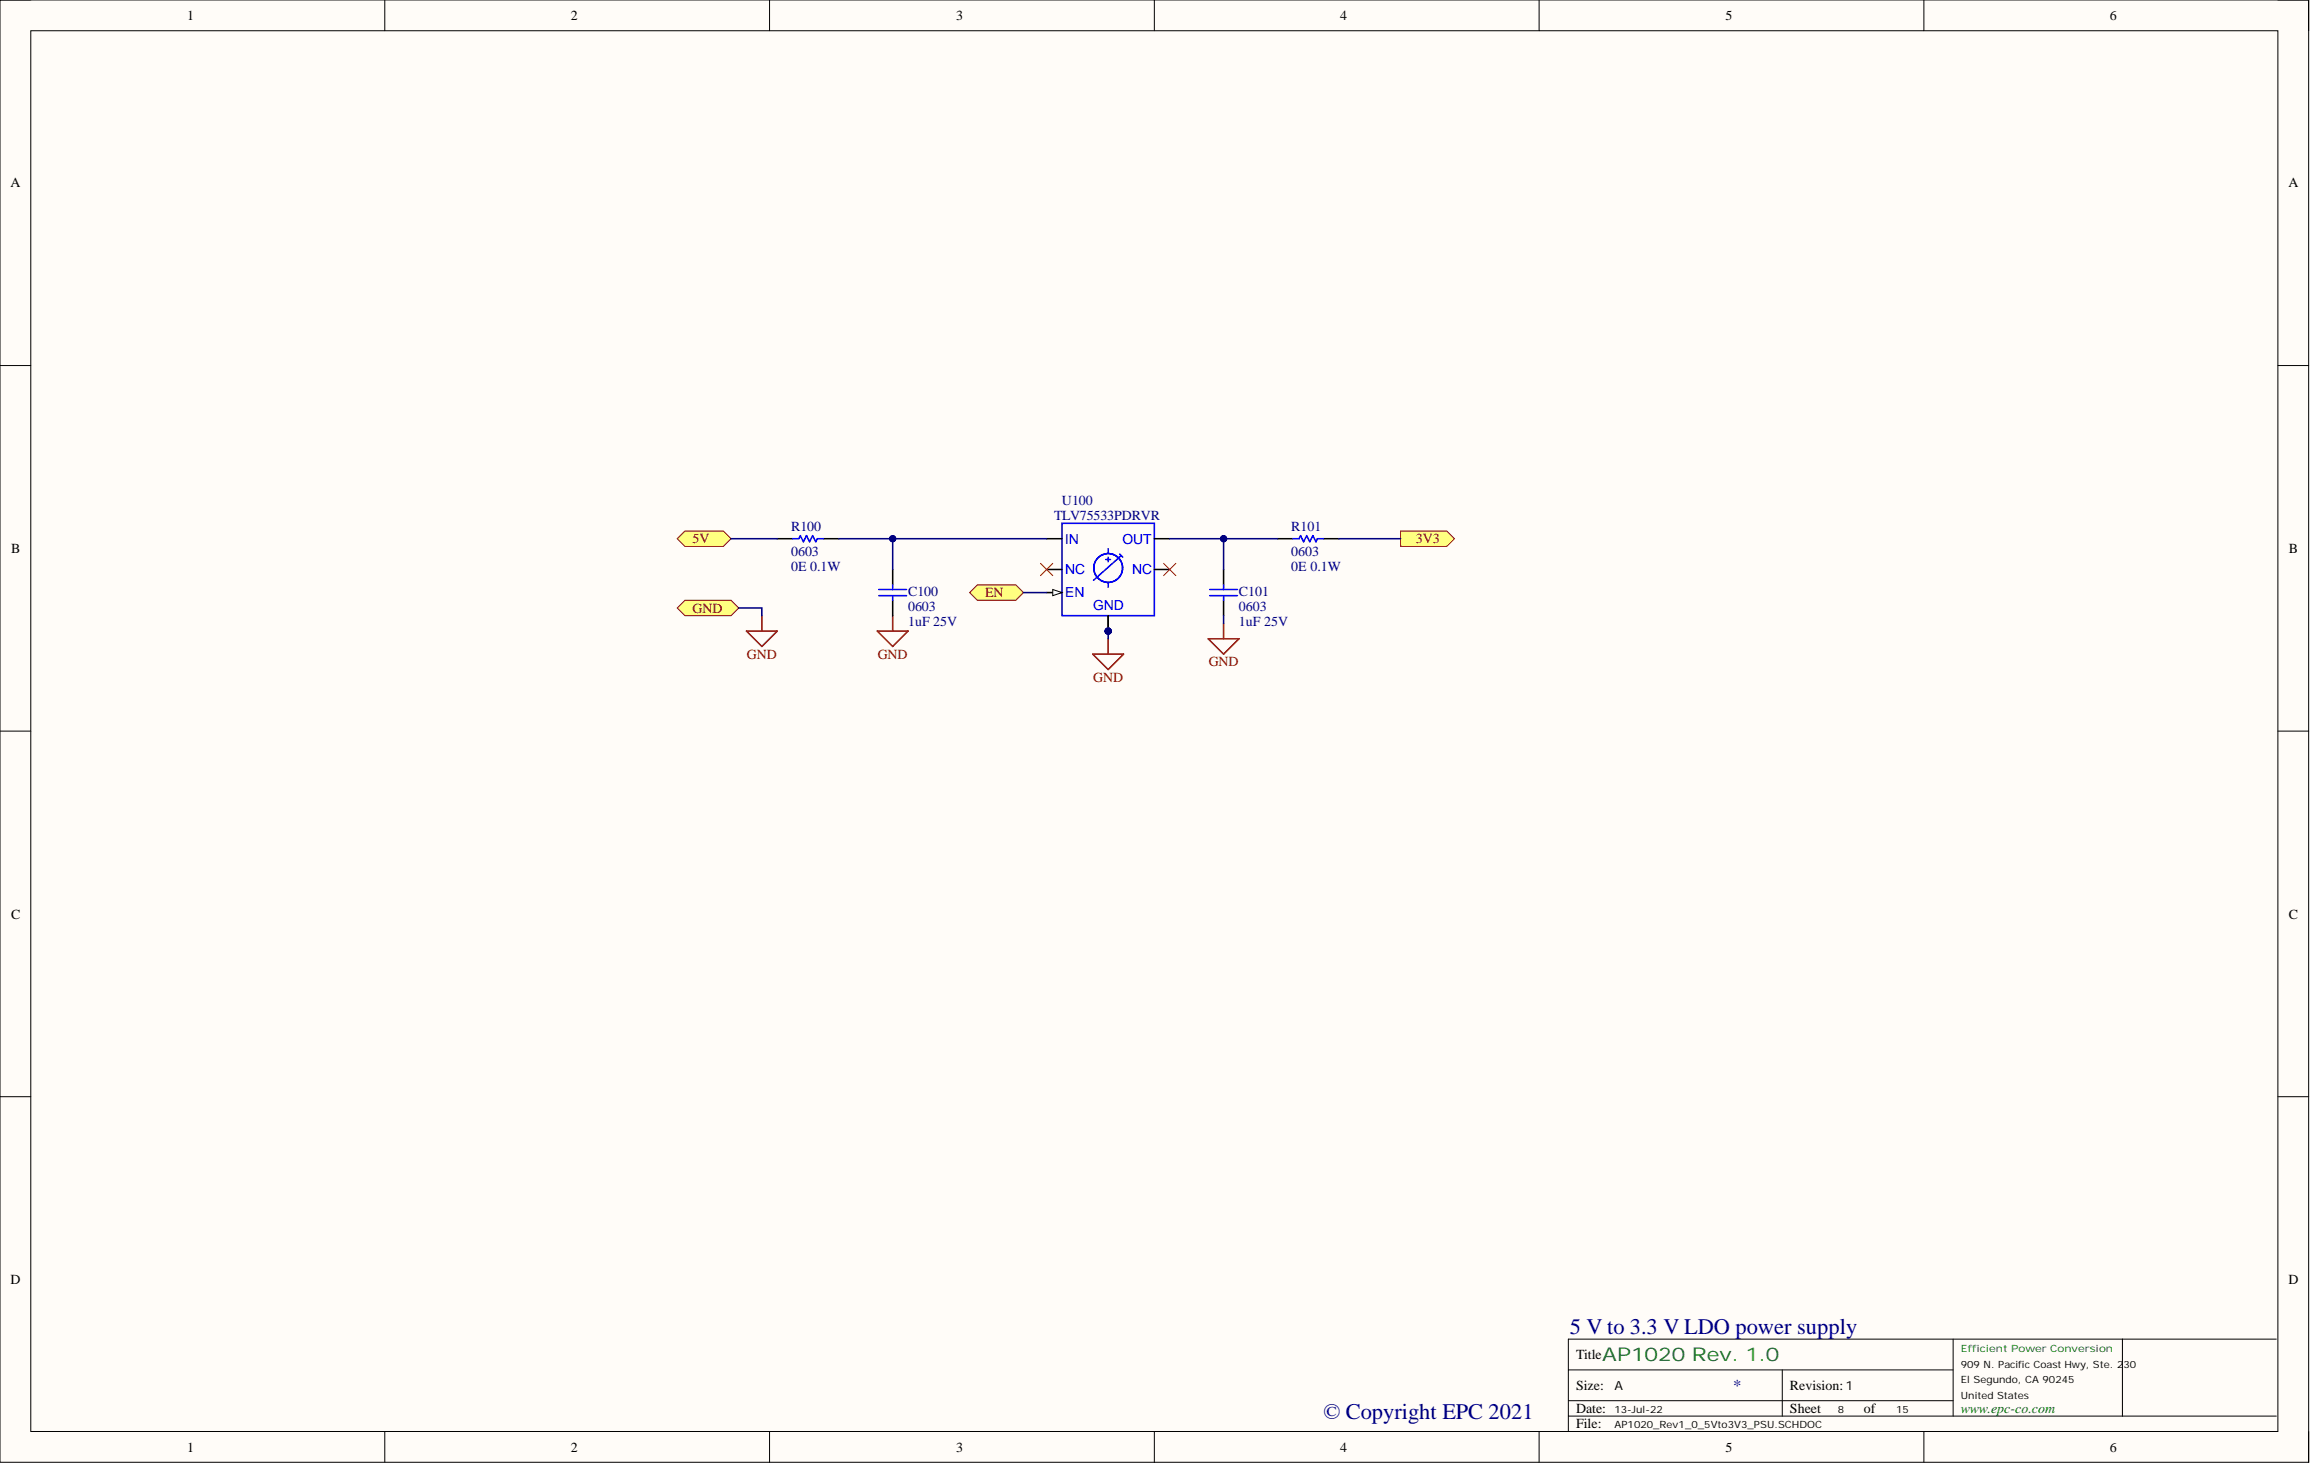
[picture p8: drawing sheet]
<svg xmlns="http://www.w3.org/2000/svg" width="381mm" height="241mm" viewBox="0 0 381 241" stroke-linecap="round" stroke-linejoin="round" font-family="sans-serif">
<defs><g id="words">
<g font-size="3.7" fill="#000080">
<text x="258.7" y="219.8">5 V to 3.3 V LDO power supply</text>
<text x="218.1" y="233.7">© Copyright EPC 2021</text>
</g>
<text font-size="3.1" fill="#008000" x="264" y="224.2">AP1020 Rev. 1.0</text>
<text font-size="2.7" fill="#000080" x="285.6" y="229.1">*</text>
<g font-size="2.3">
<text x="30.9" y="3.3">1</text>
<text x="94.1" y="3.3">2</text>
<text x="157.5" y="3.3">3</text>
<text x="220.9" y="3.3">4</text>
<text x="284.3" y="3.3">5</text>
<text x="347.7" y="3.3">6</text>
<text x="1.7" y="30.9">A</text>
<text x="377.1" y="30.9">A</text>
<text x="1.8" y="91.1">B</text>
<text x="377.2" y="91.1">B</text>
<text x="1.8" y="151.3">C</text>
<text x="377.2" y="151.3">C</text>
<text x="1.7" y="211.5">D</text>
<text x="377.1" y="211.5">D</text>
<text x="259.7" y="223.9">Title</text>
<text x="259.7" y="228.9">Size:</text>
<text x="259.7" y="232.7">Date:</text>
<text x="295" y="228.9">Revision:1</text>
<text x="295" y="232.7">Sheet</text>
<text x="307.2" y="232.7">of</text>
<text x="30.9" y="239.1">1</text>
<text x="94.1" y="239.1">2</text>
<text x="157.5" y="239.1">3</text>
<text x="220.9" y="239.1">4</text>
<text x="259.7" y="235.3">File:</text>
<text x="284.3" y="239.1">5</text>
<text x="347.7" y="239.1">6</text>
</g>
<g font-size="2.3" fill="#000080">
<text x="175" y="83.2">U100</text>
<text x="130.4" y="87.5">R100</text>
<text x="173.7" y="85.7">TLV75533PDRVR</text>
<text x="212.8" y="87.5">R101</text>
<text x="130.4" y="91.5">0603</text>
<text x="130.4" y="94.1">0E 0.1W</text>
<text x="212.8" y="91.5">0603</text>
<text x="212.8" y="94.1">0E 0.1W</text>
<text x="149.6" y="100.6">0603</text>
<text x="149.6" y="98.1">C100</text>
<text x="204.2" y="100.6">0603</text>
<text x="204.2" y="98.1">C101</text>
<text x="149.6" y="103.2">1uF 25V</text>
<text x="204.2" y="103.2">1uF 25V</text>
</g>
<g font-size="2.3" fill="#800000">
<text x="114.1" y="89.5">5V</text>
<text x="233.3" y="89.5">3V3</text>
<text x="114.1" y="100.9">GND</text>
<text x="162.3" y="98.4">EN</text>
<text x="123.1" y="108.5">GND</text>
<text x="144.7" y="108.5">GND</text>
<text x="180.2" y="112.3">GND</text>
<text x="199.2" y="109.8">GND</text>
</g>
<g font-size="2.3" fill="#00f">
<text x="175.5" y="89.5">IN</text>
<text x="185" y="89.5">OUT</text>
<text x="175.5" y="94.6">NC</text>
<text x="186.5" y="94.6">NC</text>
<text x="175.5" y="98.4">EN</text>
<text x="180.2" y="100.4">GND</text>
</g>
<text font-size="2.3" fill="#008000" x="323.1" y="232.7">www.epc-co.com</text>
<text font-size="2.1" x="266.1" y="229">A</text>
<text font-size="1.6" fill="#008000" x="323.1" y="222.8">Efficient Power Conversion</text>
<g font-size="1.6">
<text x="323.1" y="225.3">909 N. Pacific Coast Hwy, Ste. 230</text>
<text x="323.1" y="227.8">El Segundo, CA 90245</text>
<text x="266.1" y="232.7">13-Jul-22</text>
<text x="302.8" y="232.7">8</text>
<text x="312.5" y="232.7">15</text>
<text x="323.1" y="230.4">United States</text>
<text x="266.1" y="235.2">AP1020_Rev1_0_5Vto3V3_PSU.SCHDOC</text>
</g>
</g></defs>
<path d="M0 0h380.5v240.9h-380.5z" fill-rule="evenodd" fill="#fffcf8"/>
<path d="M0 0h380.5v240.9h-380.5z" fill="none" stroke="#000" stroke-width=".16"/>
<path d="M5.1 5.1h370.3v230.7h-370.3z" fill-rule="evenodd" fill="#fffcf8"/>
<g fill="none" stroke="#000" stroke-width=".16">
<path d="M0 0h5.1M63.4 0v5.1M126.8 0v5.1M190.2 0v5.1M253.6 0v5.1M317 0v5.1M375.4 0h5.1v5.1M5.1 5.1h370.3v230.7h-370.3zM0 60.2h5.1M375.4 60.2h5.1M0 120.4h5.1M375.4 120.4h5.1"/>
<path d="M0 180.6h5.1M375.4 180.6h5.1M63.4 235.8v5.1M126.8 235.8v5.1M190.2 235.8v5.1M253.6 235.8v5.1M258.5 225.6h63.4M258.5 233.2h116.6M258.5 230.7h63.4M293.7 225.6v7.6M317 235.8v5.1M321.9 220.6v12.6"/>
<path d="M349.8 220.6v12.6M375.1 220.6h-116.6v15.2M380.5 235.8v5.1"/>
</g>
<path d="M144.6 103.9h5l-2.5 2.6zM147.1 101.4v2.5M180.1 107.7h5.1l-2.6 2.6zM182.6 105.2v2.5" fill="none" stroke="#800000" stroke-width=".25"/>
<path d="M111.6 88.7l1.3-1.2h6.3l1.3 1.2-1.3 1.3h-6.3z" fill-rule="evenodd" fill="#ffff80"/>
<path d="M111.6 88.7l1.3-1.2h6.3l1.3 1.2-1.3 1.3h-6.3z" fill="none" stroke="#800000" stroke-width=".16"/>
<path d="M123 103.9h5.1l-2.6 2.6zM125.5 101.4v2.5" fill="none" stroke="#800000" stroke-width=".25"/>
<path d="M230.8 87.5h7.6l1.3 1.2-1.3 1.3h-7.6z" fill-rule="evenodd" fill="#ffff80"/>
<path d="M230.8 87.5h7.6l1.3 1.2-1.3 1.3h-7.6z" fill="none" stroke="#800000" stroke-width=".16"/>
<path d="M111.6 100.1l1.3-1.2h7.6l1.2 1.2-1.2 1.3h-7.6z" fill-rule="evenodd" fill="#ffff80"/>
<path d="M111.6 100.1l1.3-1.2h7.6l1.2 1.2-1.2 1.3h-7.6z" fill="none" stroke="#800000" stroke-width=".16"/>
<path d="M128.1 88.7h2.5M135.7 88.7h2.5M147.1 93.8v2.5M147.1 98.9v2.5M201.6 93.8v2.5M201.6 98.9v2.5M210.5 88.7h2.6M218.1 88.7h2.6" fill="none" stroke="#000" stroke-width=".25"/>
<path d="M130.6 88.7h1l.3-.5 .5 1 .5-1 .5 1 .5-1 .5 1 .3-.5h1M144.8 98.1h4.6M144.8 97.1h4.6M147.1 96.3v.8M147.1 98.1v.8M199.4 98.1h4.5M199.4 97.1h4.5M201.6 96.3v.8M201.6 98.1v.8M213.1 88.7h1l.2-.5 .5 1 .5-1 .5 1 .5-1 .6 1 .2-.5h1" fill="none" stroke="#00f" stroke-width=".25"/>
<path d="M199.1 105.2h5.1l-2.6 2.5zM201.6 102.7v2.5" fill="none" stroke="#800000" stroke-width=".25"/>
<path d="M159.8 97.6l1.3-1.3h6.3l1.3 1.3-1.3 1.3h-6.3z" fill-rule="evenodd" fill="#ffff80"/>
<path d="M159.8 97.6l1.3-1.3h6.3l1.3 1.3-1.3 1.3h-6.3z" fill="none" stroke="#800000" stroke-width=".16"/>
<circle cx="182.6" cy="103.9" r=".51" fill="#000080"/>
<circle cx="182.6" cy="103.9" r=".51" fill="none" stroke="#000080" stroke-width=".16"/>
<circle cx="182.6" cy="103.9" r=".51" fill="#000080"/>
<circle cx="182.6" cy="103.9" r=".51" fill="none" stroke="#000080" stroke-width=".16"/>
<path d="M175 86.2h15.2v15.2h-15.2z" fill="none" stroke="#00f" stroke-width=".25"/>
<path d="M172.5 88.7h2.5M172.5 97.6h2.5" fill="none" stroke="#000" stroke-width=".25"/>
<path d="M173.5 97.1l1.5 .5-1.5 .5z" fill="#f8fcff"/>
<path d="M173.5 97.1l1.5 .5-1.5 .5z" fill="none" stroke="#000" stroke-width=".16"/>
<path d="M182.6 101.4v2.5" fill="none" stroke="#000" stroke-width=".25"/>
<circle cx="182.6" cy="103.9" r=".51" fill="#000080"/>
<circle cx="182.6" cy="103.9" r=".51" fill="none" stroke="#000080" stroke-width=".16"/>
<path d="M172.5 93.8h2.5M190.2 88.7h2.6M190.2 93.8h2.6M182.6 101.4v2.5" fill="none" stroke="#000" stroke-width=".25"/>
<circle cx="182.6" cy="103.9" r=".51" fill="#000080"/>
<circle cx="182.6" cy="103.9" r=".51" fill="none" stroke="#000080" stroke-width=".16"/>
<g fill="none" stroke="#00f" stroke-width=".25">
<path d="M182.2 92.2h.8M182.6 90.4v.7M182.6 91.8v.7M182.6 96v.7M184.5 91.3l.5 .5M184.8 91.5l-4.6 4.1"/>
<circle cx="182.6" cy="93.6" r="2.37"/>
</g>
<path d="M171.5 92.8l2 2M173.5 92.8l-2 2M191.7 92.8l2.1 2M193.8 92.8l-2.1 2" fill="none" stroke="#f00" stroke-width=".16"/>
<path d="M147.1 88.7v5.1" fill="none" stroke="#000080" stroke-width=".25"/>
<circle cx="147.1" cy="88.7" r=".51" fill="#000080"/>
<circle cx="147.1" cy="88.7" r=".51" fill="none" stroke="#000080" stroke-width=".16"/>
<path d="M120.5 88.7h7.6M138.2 88.7h34.3M220.7 88.7h10.1M121.7 100.1h3.8v1.3M201.6 101.4v1.3" fill="none" stroke="#000080" stroke-width=".25"/>
<circle cx="147.1" cy="88.7" r=".51" fill="#000080"/>
<circle cx="147.1" cy="88.7" r=".51" fill="none" stroke="#000080" stroke-width=".16"/>
<path d="M182.6 103.9v1.3" fill="none" stroke="#000080" stroke-width=".25"/>
<circle cx="182.6" cy="103.9" r=".51" fill="#000080"/>
<circle cx="182.6" cy="103.9" r=".51" fill="none" stroke="#000080" stroke-width=".16"/>
<path d="M168.7 97.6h3.8M201.6 88.7v5.1" fill="none" stroke="#000080" stroke-width=".25"/>
<circle cx="201.6" cy="88.7" r=".51" fill="#000080"/>
<circle cx="201.6" cy="88.7" r=".51" fill="none" stroke="#000080" stroke-width=".16"/>
<path d="M192.8 88.7h17.7" fill="none" stroke="#000080" stroke-width=".25"/>
<circle cx="201.6" cy="88.7" r=".51" fill="#000080"/>
<circle cx="201.6" cy="88.7" r=".51" fill="none" stroke="#000080" stroke-width=".16"/>
<use href="#words"/>
</svg>
